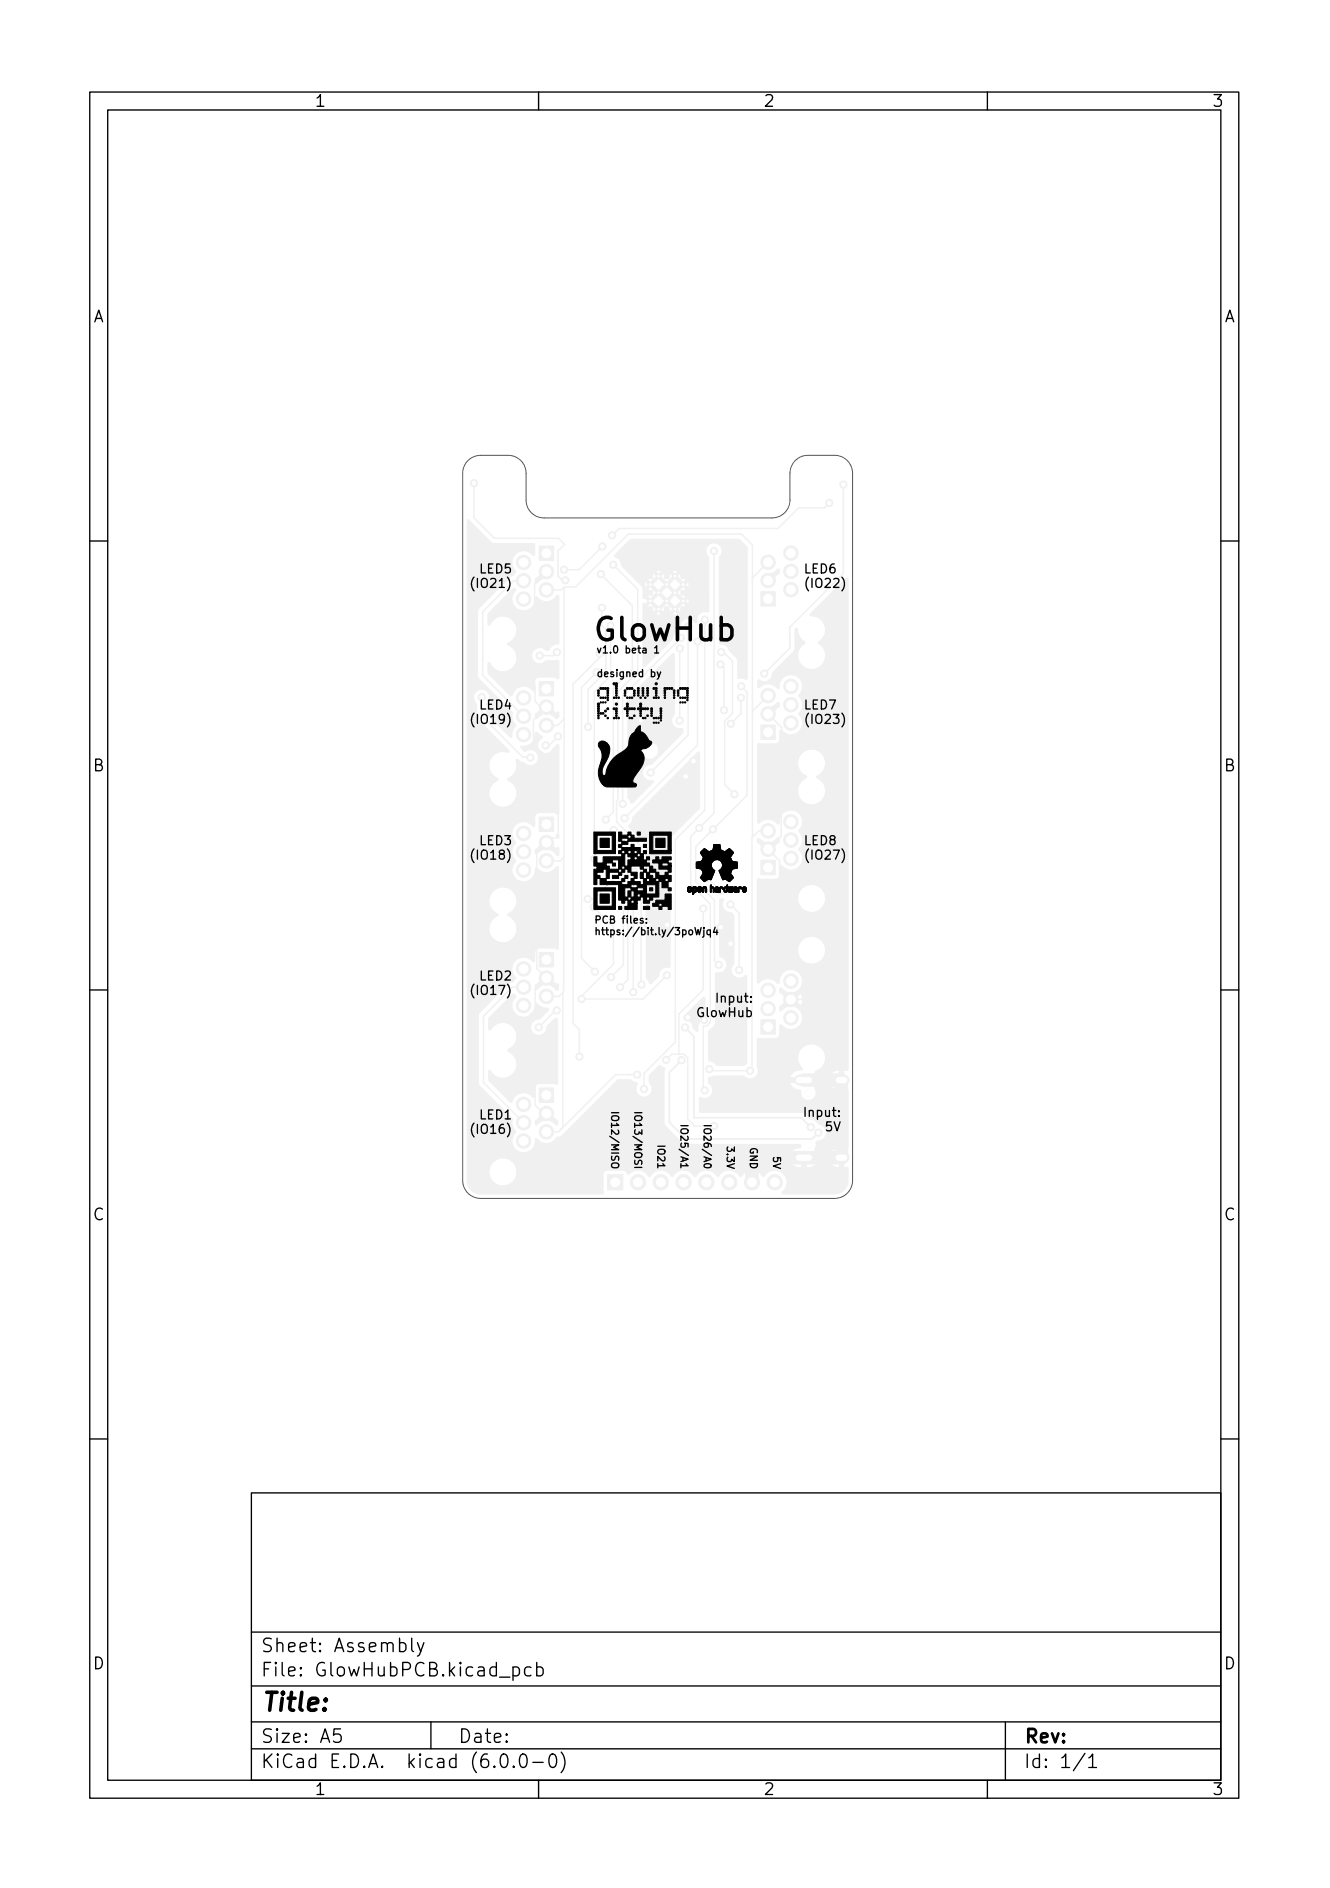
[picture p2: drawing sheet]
<svg xmlns="http://www.w3.org/2000/svg" width="148mm" height="210mm" viewBox="0 0 148 210" stroke-linecap="round" stroke-linejoin="round" font-family="sans-serif">
<defs><g id="words">
<text font-size="3.5" x="65.9" y="71.4">GlowHub</text>
<text font-size="2.8" x="29" y="190.6">Title:</text>
<g font-size="2.1">
<text x="29" y="184">Sheet: Assembly</text>
<text x="29" y="186.7">File: GlowHubPCB.kicad_pcb</text>
<text x="29" y="196.9">KiCad E.D.A. kicad (6.0.0-0)</text>
<text x="29" y="194.1">Size: A5</text>
<text x="51" y="194.1">Date:</text>
<text x="114" y="194.1">Rev:</text>
<text x="114" y="196.9">Id: 1/1</text>
</g>
<g font-size="1.8">
<text x="35" y="11.9">1</text>
<text x="85" y="11.9">2</text>
<text x="135" y="11.9">3</text>
<text x="10.3" y="35.9">A</text>
<text x="136.4" y="35.9">A</text>
<text x="10.3" y="85.9">B</text>
<text x="136.4" y="85.9">B</text>
<text x="10.3" y="135.9">C</text>
<text x="136.4" y="135.9">C</text>
<text x="10.3" y="185.9">D</text>
<text x="136.4" y="185.9">D</text>
<text x="35" y="199.9">1</text>
<text x="85" y="199.9">2</text>
<text x="135" y="199.9">3</text>
</g>
<g font-size="1.4">
<text x="53.2" y="65.5">(IO21)</text>
<text x="53.6" y="63.9">LED5</text>
<text x="89.5" y="63.9">LED6</text>
<text x="89.5" y="65.5">(IO22)</text>
<text x="53.2" y="80.6">(IO19)</text>
<text x="53.6" y="79">LED4</text>
<text x="89.5" y="79">LED7</text>
<text x="89.5" y="80.6">(IO23)</text>
<text x="53.2" y="95.7">(IO18)</text>
<text x="53.6" y="94.1">LED3</text>
<text x="89.5" y="94.1">LED8</text>
<text x="89.5" y="95.7">(IO27)</text>
<text x="53.2" y="110.8">(IO17)</text>
<text x="53.6" y="109.2">LED2</text>
<text x="77.9" y="113.3">GlowHub</text>
<text x="80.1" y="111.7">Input:</text>
<text x="53.6" y="124.7">LED1</text>
<text x="89.9" y="124.4">Input:</text>
<text x="92.1" y="126">5V</text>
<text x="53.2" y="126.3">(IO16)</text>
</g>
<g font-size="1.1">
<text x="66.4" y="72.8">v1.0 beta 1</text>
<text x="66.4" y="75.4">designed by</text>
<text x="66.1" y="102.8">PCB files:</text>
<text x="66.1" y="104.1">https://bit.ly/3poWjq4</text>
<text x="68.1" y="124.7" transform="rotate(90 68.1 124.7)">IO12/MISO</text>
<text x="70.7" y="124.7" transform="rotate(90 70.7 124.7)">IO13/MOSI</text>
<text x="73.2" y="127.9" transform="rotate(90 73.2 127.9)">IO21</text>
<text x="75.8" y="126.1" transform="rotate(90 75.8 126.1)">IO25/A1</text>
<text x="78.4" y="126.1" transform="rotate(90 78.4 126.1)">IO26/A0</text>
<text x="81" y="128" transform="rotate(90 81 128)">3.3V</text>
<text x="83.5" y="127.8" transform="rotate(90 83.5 127.8)">GND</text>
<text x="86.1" y="128.9" transform="rotate(90 86.1 128.9)">5V</text>
</g>
</g></defs>
<g fill="#f0f0f0" stroke="#f0f0f0" stroke-width=".11">
<path d="M67.7 130.8h1.7v1.7h-1.7z"/>
<path d="M60.1 121.2h1.6v1.6h-1.6z"/>
<path d="M84.8 113.6h1.6v1.6h-1.6z"/>
<path d="M84.8 80.7h1.6v1.6h-1.6z"/>
<path d="M60.1 75.9h1.6v1.6h-1.6z"/>
<path d="M60.1 106.1h1.6v1.6h-1.6z"/>
<path d="M84.8 65.9h1.6v1.6h-1.6z"/>
<path d="M60.1 91h1.6v1.6h-1.6z"/>
<path d="M60.1 60.8h1.6v1.6h-1.6z"/>
<path d="M84.8 95.8h1.6v1.6h-1.6z"/>
<path d="M52.1 57.9h.1l2.5 2.5 .2 .1h4.6l.1 .1v1.1l-.2 .2a1.32 1.32 0 0 0-1.9-.2 1.32 1.32 0 0 0 0 1.9l-.3 .5-.4 .2-3.4 3.4-.2 .4v7.3l.2 .2 3.7 3.7-.1 .7 .5 .8-.4 .6-.1 .7h-.2l-2.5-2.6-.1-1.1a.92 .92 0 0 0 .1-1.4 .92 .92 0 0 0-1.3 .1 .92 .92 0 0 0 .1 1.3v1.3l.1 .3 3.5 3.6a.14 .14 0 0 1 0 .2 .14 .14 0 0 1-.2 0l-.6-.1a1.57 1.57 0 0 0-1.4 1.4 1.57 1.57 0 0 0 1 1.6v.2a1.57 1.57 0 0 0-.7 2.4 1.57 1.57 0 0 0 2.5 0 1.57 1.57 0 0 0-.7-2.4v-.2a1.68 1.68 0 0 0 .9-2.1h.1l.4 .2 .4 .1a.92 .92 0 0 0 1.3 .1 .92 .92 0 0 0 .1-1.3 .92 .92 0 0 0-1.4 0l-.4-.4 .1-.2a1.39 1.39 0 0 0 1.6-1.5h.1l.6 .5a1.01 1.01 0 0 0-.3 1.4 .91 .91 0 0 0 1.5-.1l.5-.5 .1 .1 .1 7.6-.2 .1-.4-.2h-1.9l-.2 .4v1l-.1 .1a1.45 1.45 0 0 0-2-.2 1.41 1.41 0 0 0 0 2.1 1.41 1.41 0 0 0 0 2 1.33 1.33 0 0 0 .4 2.2 1.33 1.33 0 0 0 1.8-1.4l.1-.1a1.37 1.37 0 0 0 2.3-.1l.1 .1v6.9h-4.6v-.3a1.67 1.67 0 0 0-1-1.3v-.1a1.57 1.57 0 0 0 .6-2.4 1.57 1.57 0 0 0-2.5 0 1.57 1.57 0 0 0 .8 2.4v.2a1.56 1.56 0 0 0-.4 2.7 1.56 1.56 0 0 0 2.5-1.2h4.6v2.2h-.1l-.4-.1h-1.9l-.2 .4v1l-.1 .1a1.45 1.45 0 0 0-2-.2 1.41 1.41 0 0 0 0 2l-.3 .4-.5 .2-3.3 3.2-.1 .5v7.5l.1 .3 3.6 3.6a1.75 1.75 0 0 0 .5 1.5 1.33 1.33 0 0 0 .4 2.2 1.33 1.33 0 0 0 1.8-1.5h.1a1.34 1.34 0 0 0 2.2-.2h.4l.2-.1 6.2-6.2h1.5l.7 .4a.93 .93 0 0 0 .2 1.3 .93 .93 0 0 0 1.3-.2 .93 .93 0 0 0-.2-1.3l.1-.8 1.1-1 .4 .2a.14 .14 0 0 1 .2 .1 .14 .14 0 0 1 0 .1l-.1 .3v5.8l.1 .2 2 2h.3h12.7l.1 .2v.2a1.1 1.1 0 0 0-1.2 .9h3.1l-.3-.7 .1-.3v-.4a.54 .54 0 0 1 .5-.3 .94 .94 0 0 0 .7-1 .94 .94 0 0 0-.9-.8l-.4-.5-.6-.1-.6-.7h-.3h-11.3l-.1-.2v-1.4l.2-.1a.91 .91 0 0 0 1.2-.4 .91 .91 0 0 0-.4-1.2v-.6l.7-.2h3.2a.93 .93 0 0 0 1.1 .3 .93 .93 0 0 0 .6-1l-.1-.3v-3.1l.1-.1 .2 .1 1.9-.1 .3-.3v-1.1l.1-.1a1.31 1.31 0 0 0 2.2 0 1.31 1.31 0 0 0-.6-2l-.5-.4-1 .9-.2-.1v-.2a.19 .19 0 0 1 0-.2 .19 .19 0 0 1 .1-.1l.7-.7-.8-.8v-.4l.1-.1 1.1 .9 .5-.4a1.32 1.32 0 0 0 .7-1.6 1.32 1.32 0 0 0-1.5-.9 1.32 1.32 0 0 0-1 1.5h-.2a1.37 1.37 0 0 0-2.1 0l-.1-.1v-11.5h.1h.2h1.9l.3-.4v-1l.1-.1a1.47 1.47 0 0 0 1.8 .3 1.38 1.38 0 0 0 .2-2.2 1.42 1.42 0 0 0 0-2 1.33 1.33 0 0 0-.5-2.2 1.33 1.33 0 0 0-1.7 1.4l-.2 .1a1.36 1.36 0 0 0-2.1-.1l-.1-.1v-8.7l.1-.1h2.1l.3-.3v-1.1l.1-.1a1.47 1.47 0 0 0 1.8 .4 1.38 1.38 0 0 0 .2-2.2 1.42 1.42 0 0 0 0-2.1 1.33 1.33 0 0 0-.5-2.2 1.33 1.33 0 0 0-1.7 1.5h-.2a1.36 1.36 0 0 0-2.1-.1l-.1-.1v-.7l.1-.1h.1a.94 .94 0 0 0 1 .1 .94 .94 0 0 0 .5-.9l2.4-2.4 .1-.3v-2.1l.1-.1 .2 .1a1.72 1.72 0 0 0 .8 1.5l-.1 .1a1.56 1.56 0 0 0-.3 2.3 1.56 1.56 0 0 0 2.3 0 1.56 1.56 0 0 0-.4-2.4v-.1a1.58 1.58 0 0 0 .7-1.8 1.58 1.58 0 0 0-1.6-1.1v-.2l4-4h.2v23.7h-2.5l-.1-.6a2.39 2.39 0 0 0-.9-1v-.1a1.56 1.56 0 0 0 .9-1.8 1.56 1.56 0 0 0-1.6-1.2 1.55 1.55 0 0 0-1.4 1.5 1.61 1.61 0 0 0 1 1.6v.1a1.56 1.56 0 0 0-.4 2.7 1.56 1.56 0 0 0 2.5-1.2h2.5v12h-2.5v-.2a1.56 1.56 0 0 0-1.3-1.4h-.4a1.56 1.56 0 0 0-1.4 1.6 1.56 1.56 0 0 0 1.5 1.5 1.56 1.56 0 0 0 1.6-1.5h2.5v5.8h-2.5v-.2a1.56 1.56 0 0 0-2.4-1.1 1.56 1.56 0 0 0 .1 2.6 1.56 1.56 0 0 0 2.3-1.3h2.5v5.4h-5.1l-.2-.7-.7 .7 .7 .7 .2-.7h5.1v6.6h-2.5v-.2a1.56 1.56 0 0 0-2.3-1.3 1.56 1.56 0 0 0-.3 2.6v.2h-.4a1.06 1.06 0 0 0-1 .8h3.1l-.3-.5v-.2a1.62 1.62 0 0 0 1.2-1.4h2.5v1.2l-.1 .1h-.4v.8h-.5v-.8a1.07 1.07 0 0 0-1.1 .8h1.6v1.4h-.5v-.9h-5.5a1.16 1.16 0 0 0 1.2 .9 1.13 1.13 0 0 0 .4 1.1 .88 .88 0 0 0 1.1-.2 .88 .88 0 0 0 .1-1.1l.3-.6h1.3a1.1 1.1 0 0 0 1.1 .8h.8l.2 .1v6.2l-.1 .1h-.4v.9h-.5v-.9a1.07 1.07 0 0 0-1.1 .9h1.6v1.3h-.5v-.8h-3.7v.8h-.5v-.8h-1.3a1.09 1.09 0 0 0 1 .8h1.4l.5-.3 .2-.5h1.3a1.1 1.1 0 0 0 1.1 .8l1 .1v1.4a1.49 1.49 0 0 1-1.5 1.5h-5.8l-.1-.1v-.2a1.37 1.37 0 0 0 .1-2.1 1.37 1.37 0 0 0-2.1 .4l-.6-.5-.5-.2v1.5l-.4 .1-.1-.1v-1.5l-.5 .2-.4 .5h-.1a1.43 1.43 0 0 0-2.5 0h-.1a1.4 1.4 0 0 0-2.5 0h-.1a1.4 1.4 0 0 0-2.4 0h-.1a1.4 1.4 0 0 0-2.4 0h-.2a1.42 1.42 0 0 0-2.2-.2l-.3-.3-.3-.2h-1.8l-.4 .3h-9.6v-.2a1.55 1.55 0 0 0-2.4-1.1 1.55 1.55 0 0 0 .1 2.6 1.55 1.55 0 0 0 2.3-1.3h9.6v2l.1 .3-.2 .1h-13.6a1.5 1.5 0 0 1-1.5-1.6v-73.4z"/>
<path d="M59.7 124.7l1.2-1 1.2 1.1v.4l-.1 .1-1.1-.9-1.1 .9-.2-.2z"/>
<path d="M54.5 113.4l2.6-2.7a.24 .24 0 0 1 .3 .1 .24 .24 0 0 1-.1 .3 1.32 1.32 0 0 0 .7 2.2 1.32 1.32 0 0 0 1.7-1.5l.1-.1 .6 .5 .7 .1v.2l-1 1a.92 .92 0 0 0-1 .9 .92 .92 0 0 0 1 .9 .92 .92 0 0 0 .9-1l.8-.8h.3v7.1l-.1 .2-.3-.1h-1.9l-.2 .4v1l-.1 .1a1.45 1.45 0 0 0-2-.2l-.3 .3-.2 .4h-.1l-2.4-2.4-.1-1 .2-.1a1.57 1.57 0 0 0 2.6 .3 1.57 1.57 0 0 0-.6-2.5h-.1a1.75 1.75 0 0 0 1.1-1.7v-.1a1.56 1.56 0 0 0-1.3-1.3h-.4a1.87 1.87 0 0 0-1.3 .8l-.2-.1z"/>
<path d="M80.2 100.1a.2 .2 0 0 1 .3 0 .2 .2 0 0 1 0 .3 .95 .95 0 0 0 1 1.3l.3 .3v5.3a.92 .92 0 0 0-.2 1.3 .92 .92 0 0 0 1.4 .1l.1-.1 .1 .2v9.6l-.4 .3h-2.9l-.1-.1a1.24 1.24 0 0 0-.9-.5v-3.2l.7-.7 .1-.3v-5.5l.1-.1a.93 .93 0 0 0 1.2-.7 .93 .93 0 0 0-.8-1.1z"/>
<path d="M76.2 113.1l2.1-2 .2-.1v.1v2.5l-.1 .1a.58 .58 0 0 0-.6 .6v.4l-.1 .1h-.2l-.3-.4a.9 .9 0 0 0-.8-.9h-.2z"/>
<path d="M59.7 109.7l1.2-1.1 1 1h.2l.1 .1v.5l-.2 .1-1.1-1-1.1 .9a.26 .26 0 0 1-.2-.4z"/>
<path d="M77.7 83.8h.2v.1v6.1l-3.1 3.1-.1 .3v14.2l-.2 .1a.91 .91 0 0 0-1.1 .9l-.9 1-.1-.1-.4-.6v-14.8l-.2-.3-1.7-1.7-.1-.2 .4-.4 .1-.5z"/>
<path d="M59.7 94.6l1.2-1.1 1.1 1a.15 .15 0 0 1 .1-.1 .15 .15 0 0 1 .2 .1v.7a.16 .16 0 0 1-.2 .1 .16 .16 0 0 1-.2-.2l-1-.9-1.1 .9-.2-.1z"/>
<path d="M84.4 93.4h.2l.5 .4 .5 .4 1-.9 .2 .1v.3l-1.3 1.2-1.1-1.1v-.3z"/>
<path d="M62.1 92.9h.1l.1 .3a.17 .17 0 0 1-.3 0 .17 .17 0 0 1 .1-.3z"/>
<path d="M70 77.7l4.9-4.9h.1l.1 .1v6.6a.95 .95 0 0 0-.2 1.2 .95 .95 0 0 0 1.1 .4l.1 .1-.1 .5-2.1 2.1h-.5a.99 .99 0 0 0-.6-1.1l-.1 .1h-.4a.17 .17 0 0 1-.1 0 .17 .17 0 0 1-.1-.1 .97 .97 0 0 0-.5 1.4 .97 .97 0 0 0 1.5 .2l.3-.5h.5l-1.3 1.3a.94 .94 0 0 0-1 1 .94 .94 0 0 0 1.1 .8v.2l-2.2 2.3h-.2l-.4-.6z"/>
<path d="M59.7 79.5l1.2-1.1 1.1 1.1a.15 .15 0 0 1 .1-.2 .15 .15 0 0 1 .2 .1v.4l-.3 .2-.7-.5-.4-.4-1.1 .9-.2-.1z"/>
<path d="M85.3 79.4l.7-.7 .6-.5 .2 .1v.4l-1.1 1.1h-.2l-.2-.2z"/>
<path d="M54.4 68.3l2.8-2.8h.2l.1 .2a1.33 1.33 0 0 0 .4 2.3 1.33 1.33 0 0 0 1.8-1.5 1.47 1.47 0 0 0 1.8 .3l.5-.5a.14 .14 0 0 1 .2 0 .14 .14 0 0 1 .1 .1v5.2l-.2 .1a.97 .97 0 0 0-1 .7h-.2a.93 .93 0 0 0-1.4-.1 .93 .93 0 0 0 0 1.4 .93 .93 0 0 0 1.4-.1h1.3l.1 1.9a.19 .19 0 0 1-.2 .1 .19 .19 0 0 1-.2-.1h-2.1l-.2 .3v1l-.1 .2a1.45 1.45 0 0 0-2-.3l-.3 .4-.2 .4h-.1l-2.5-2.5v-1.1l.1-.1a1.9 1.9 0 0 0 1.3 1 1.57 1.57 0 0 0 1.7-1.2 1.57 1.57 0 0 0-.9-1.8l-.1-.1a1.72 1.72 0 0 0 1.1-1.7 1.55 1.55 0 0 0-1.4-1.4 1.55 1.55 0 0 0-1.6 1h-.2v-.1z"/>
<path d="M70.2 60.1h12.1l.9 .8v14.6v.2l-1-.2v-2l-.2-.3-.8-.8a.9 .9 0 0 0-.9-.7l-.2-.1v-9.5a.92 .92 0 0 0 .1-1.4 .92 .92 0 0 0-1.4 .1 .92 .92 0 0 0 .2 1.3v1.5h-3.5l-.2-.1-.4 .1h-1.2l-.4-.1-.3 .1 .4 .4 .3-.4h1.2l.3 .4 .3-.4h3.5v.9h-2.5l-.5-.1a.32 .32 0 0 1-.2-.4v-.2l-.4 .4h-.4l-.4-.4-.1 .6h-.3a.32 .32 0 0 1-.2-.4l-.1-.2-.3 .4h-.5l-.3-.4-.1 .6-.6 .1 .3 .4 .7-.7h.5l.7 .7 .7-.7h.4l.7 .7 .4-.4h2.5v.6h-2.2l-.1-.3-.4 .3h-.4l-.7-.7-.7 .7h-.4l-.7-.7-.7 .7h-.5l-.3-.3-.1 .1 .1 .5 .3-.3h.5l.7 .7 .7-.7h.4l.7 .7 .7-.7h.4l.4 .3 .1-.3h2.2v1.3h-2.5l-.6-.2a.29 .29 0 0 1 .1-.4l.5-.1-.4-.4-.7 .7h-.4l-.7-.7-.7 .7h-.5l-.7-.7-.3 .4 .6 .1v.4l-.6 .2 .3 .3 .7-.7h.5l.7 .7 .7-.7h.4l.7 .7 .4-.3h2.5v.5h-2.2l-.1-.3-.4 .3h-.4l-.7-.7-.7 .7h-.4l-.7-.7-.7 .7 .7 .7 .7-.7h.4l.7 .7 .7-.7h.4l.4 .4 .1-.4h2.2v.6h-2.5l-.4-.4-.7 .7h-.4l-.7-.7-.7 .7h-.5l-.7-.7-.3 .4 .6 .1 .1 .6 .3-.4h.5l.3 .4 .1-.6h.2h.3l.1 .6 .4-.4h.4l.4 .4v-.2a.31 .31 0 0 1 .2-.4l.5-.1h2.5v.6l-.1 .1h-.7l-.3 .2h-2.4l-.3-.3-.3 .3h-1.2l-.3-.3-.4 .3 .3 .1 .4-.1h1.2l.2 .1 .4-.1h2.4l-.3 .4v.4a.15 .15 0 0 1-.1 .1 .15 .15 0 0 1-.2-.1 .9 .9 0 0 0-1.1-.2 .9 .9 0 0 0-.4 1l-.1 .2a1.01 1.01 0 0 0-.8 1l-3.1 3h-.2v-6.9l.1-.1 .2 .1 .3-.4-.3-.3a.14 .14 0 0 1-.2 .1 .14 .14 0 0 1-.1-.1v-1v-.3l-2.4-2.3a.97 .97 0 0 0-.7-1v-.2z"/>
<path d="M85.3 64.6l.7-.8 .6-.4h.2v.5l-1.1 1-.2 .1-.2-.3z"/>
<path d="M59.7 64.4l1.1-1 .4 .2-.1 .1-.7 .8-.6 .4-.2-.1z"/>
<circle cx="71.1" cy="131.7" r=".85"/>
<circle cx="73.6" cy="131.7" r=".85"/>
<circle cx="76.2" cy="131.7" r=".85"/>
<circle cx="78.7" cy="131.7" r=".85"/>
<circle cx="81.2" cy="131.7" r=".85"/>
<circle cx="83.8" cy="131.7" r=".85"/>
<circle cx="86.3" cy="131.7" r=".85"/>
<circle cx="58.3" cy="123" r=".8"/>
<circle cx="60.9" cy="124" r=".8"/>
<circle cx="58.3" cy="125" r=".8"/>
<circle cx="60.9" cy="126" r=".8"/>
<circle cx="58.3" cy="127.1" r=".8"/>
<circle cx="88.1" cy="113.3" r=".8"/>
<circle cx="85.6" cy="112.3" r=".8"/>
<circle cx="88.1" cy="111.3" r=".8"/>
<circle cx="85.6" cy="110.3" r=".8"/>
<circle cx="88.1" cy="109.3" r=".8"/>
<circle cx="90.1" cy="121.7" r=".35"/>
<circle cx="90.1" cy="127.5" r=".35"/>
<circle cx="88.1" cy="80.5" r=".8"/>
<circle cx="85.6" cy="79.5" r=".8"/>
<circle cx="88.1" cy="78.5" r=".8"/>
<circle cx="85.6" cy="77.5" r=".8"/>
<circle cx="88.1" cy="76.4" r=".8"/>
<circle cx="58.3" cy="77.7" r=".8"/>
<circle cx="60.9" cy="78.7" r=".8"/>
<circle cx="58.3" cy="79.8" r=".8"/>
<circle cx="60.9" cy="80.8" r=".8"/>
<circle cx="58.3" cy="81.8" r=".8"/>
<circle cx="58.3" cy="107.9" r=".8"/>
<circle cx="60.9" cy="108.9" r=".8"/>
<circle cx="58.3" cy="109.9" r=".8"/>
<circle cx="60.9" cy="111" r=".8"/>
<circle cx="58.3" cy="112" r=".8"/>
<circle cx="88.1" cy="65.7" r=".8"/>
<circle cx="85.6" cy="64.7" r=".8"/>
<circle cx="88.1" cy="63.6" r=".8"/>
<circle cx="85.6" cy="62.6" r=".8"/>
<circle cx="88.1" cy="61.6" r=".8"/>
<circle cx="58.3" cy="92.8" r=".8"/>
<circle cx="60.9" cy="93.8" r=".8"/>
<circle cx="58.3" cy="94.9" r=".8"/>
<circle cx="60.9" cy="95.9" r=".8"/>
<circle cx="58.3" cy="96.9" r=".8"/>
<circle cx="58.3" cy="66.7" r=".8"/>
<circle cx="60.9" cy="65.7" r=".8"/>
<circle cx="58.3" cy="64.7" r=".8"/>
<circle cx="60.9" cy="63.7" r=".8"/>
<circle cx="58.3" cy="62.6" r=".8"/>
<circle cx="72.4" cy="66.9" r=".15"/>
<circle cx="74.3" cy="66.9" r=".15"/>
<circle cx="76.1" cy="66.9" r=".15"/>
<circle cx="73.4" cy="66" r=".15"/>
<circle cx="75.2" cy="66" r=".15"/>
<circle cx="72.4" cy="65.1" r=".15"/>
<circle cx="74.3" cy="65.1" r=".15"/>
<circle cx="76.1" cy="65.1" r=".15"/>
<circle cx="73.4" cy="64.2" r=".15"/>
<circle cx="75.2" cy="64.2" r=".15"/>
<circle cx="88.1" cy="95.6" r=".8"/>
<circle cx="85.6" cy="94.6" r=".8"/>
<circle cx="88.1" cy="93.6" r=".8"/>
<circle cx="85.6" cy="92.5" r=".8"/>
<circle cx="88.1" cy="91.5" r=".8"/>
<circle cx="63" cy="64.6" r=".4"/>
<circle cx="52.8" cy="53.8" r=".4"/>
<circle cx="68.2" cy="59.6" r=".4"/>
<circle cx="92.4" cy="56" r=".4"/>
<circle cx="75.7" cy="80.2" r=".4"/>
<circle cx="80.4" cy="72.6" r=".4"/>
<circle cx="81.8" cy="88.5" r=".4"/>
<circle cx="67.1" cy="67.7" r=".4"/>
<circle cx="65.5" cy="81" r=".4"/>
<circle cx="66.2" cy="95.6" r=".4"/>
<circle cx="66.3" cy="108.2" r=".4"/>
<circle cx="82.6" cy="76.4" r=".4"/>
<circle cx="65.5" cy="100.1" r=".4"/>
<circle cx="68.7" cy="98.1" r=".4"/>
<circle cx="78.7" cy="97.8" r=".4"/>
<circle cx="80.3" cy="99.2" r=".4"/>
<circle cx="76.4" cy="86.5" r=".4"/>
<circle cx="77.3" cy="84.8" r=".4"/>
<circle cx="73.6" cy="79.4" r=".4"/>
<circle cx="71.4" cy="80.2" r=".4"/>
<circle cx="79.4" cy="92.4" r=".4"/>
<circle cx="80.1" cy="107.4" r=".4"/>
<circle cx="81.4" cy="105.1" r=".4"/>
<circle cx="80.3" cy="103.3" r=".4"/>
<circle cx="78.3" cy="101.2" r=".4"/>
<circle cx="74.3" cy="103" r=".4"/>
<circle cx="72.2" cy="103" r=".4"/>
<circle cx="70.6" cy="110.5" r=".4"/>
<circle cx="70.6" cy="97.1" r=".4"/>
<circle cx="94" cy="54" r=".4"/>
<circle cx="82.5" cy="77.7" r=".4"/>
<circle cx="85.1" cy="75" r=".4"/>
<circle cx="81.4" cy="80.6" r=".4"/>
<circle cx="66.1" cy="101" r=".4"/>
<circle cx="62.2" cy="82" r=".4"/>
<circle cx="60.8" cy="83" r=".4"/>
<circle cx="59.1" cy="84.4" r=".4"/>
<circle cx="53.7" cy="77.7" r=".4"/>
<circle cx="81.4" cy="100.7" r=".4"/>
<circle cx="82.3" cy="108" r=".4"/>
<circle cx="62" cy="72.6" r=".4"/>
<circle cx="60.1" cy="73" r=".4"/>
<circle cx="62" cy="112.5" r=".4"/>
<circle cx="60" cy="114.4" r=".4"/>
<circle cx="67.1" cy="60.9" r=".4"/>
<circle cx="62.8" cy="63.4" r=".4"/>
<circle cx="64.5" cy="117.7" r=".4"/>
<circle cx="66.8" cy="72.8" r=".4"/>
<circle cx="69.4" cy="89.5" r=".4"/>
<circle cx="68.4" cy="92.4" r=".4"/>
<circle cx="68.1" cy="108.8" r=".4"/>
<circle cx="72.5" cy="86" r=".4"/>
<circle cx="80.3" cy="74" r=".4"/>
<circle cx="80.7" cy="79.1" r=".4"/>
<circle cx="69.6" cy="91.1" r=".4"/>
<circle cx="69.2" cy="93.6" r=".4"/>
<circle cx="69.1" cy="110" r=".4"/>
<circle cx="71.5" cy="109.7" r=".4"/>
<circle cx="68.3" cy="62.9" r=".4"/>
<circle cx="66.9" cy="63.9" r=".4"/>
<circle cx="67.5" cy="91.3" r=".4"/>
<circle cx="78.4" cy="113.6" r=".4"/>
<circle cx="76.6" cy="113.3" r=".4"/>
<circle cx="64.8" cy="111.3" r=".4"/>
<circle cx="74.3" cy="108.6" r=".4"/>
<circle cx="71.7" cy="121.3" r=".4"/>
<circle cx="79" cy="119.1" r=".4"/>
<circle cx="71" cy="119.7" r=".4"/>
<circle cx="83.6" cy="119.2" r=".4"/>
<circle cx="79.6" cy="125.4" r=".4"/>
<circle cx="74.2" cy="118" r=".4"/>
<circle cx="75.9" cy="118.1" r=".4"/>
<circle cx="91.2" cy="126.1" r=".4"/>
<circle cx="90.3" cy="125.5" r=".4"/>
<circle cx="76.3" cy="114.4" r=".4"/>
<circle cx="79.5" cy="61.4" r=".4"/>
<circle cx="77.9" cy="92.2" r=".4"/>
<circle cx="78.5" cy="121.4" r=".4"/>
</g>
<path d="M89.1 120.3h1M89.1 128.9h1M93.4 120.3h.6M93.4 128.9h.6" fill="none" stroke="#f0f0f0" stroke-width="1.2"/>
<g fill="none" stroke="#f0f0f0" stroke-width=".16">
<path d="M52.8 53.8v3.9l2.3 2.3h7.1l.7 .6-.7 .8v2.8l.3 .3h.4l.1 .1M92.4 56l-.6 .6h-2.8l-2.3 2.3h-17.7l-.8 .7M94 54v9.9l-6 5.9v2.4l-2.9 2.8M53.7 77.7v2l4.5 4.6 .9 .1M58.3 64.7h-1.1l-3.4 3.4v7.1l4.5 4.6M60.9 63.7l-1.3 1.3v6.1l-.6 .5v4.2l.6 .6v1.7l.7 .6h.6l-1.5 1.5v2.7l1.3 1.3v.9l1.5 1.5v6.7h-.8l-1.6 1.6v12.9l1.1 1.1-1.3 1.3v2.2l-.6 .6v4.8l.6 .6v4.7l1 .9h.3M62 72.6l-.3 .4h-1.6M62.8 65.4h1.3l5.9-5.9h12.6l1.2 1.2v32.5M62.8 65.4v30l-.4 .5h-1.5M62.8 65.4l-.3 .3h-1.6M66.5 74.9l-1.7 1.7v30.1l1.5 1.5M66.8 72.8v.4l-3 3v37.8l.7 .7v3"/>
<path d="M66.9 63.9l3.5 3.5v7.1l-2.1 2.2v13.7l-.8 .9M67.1 60.9l-2.6 2.5h-1.7M67.5 70.1v4.7l-2 2v4.2M68 69.7v5.6l-1.8 1.8v18.5M68.3 62.9l2.7 2.7v9.2l-2.2 2.2v12.1l-.1 .2v2.2l2.7 2.7 .1 15.5M73.6 79.4h-1.4l-.8 .8M75.7 72.2v8M75.9 71l-6.5 6.5v12M76.7 69.8v12.1l-4.2 4.1M77.7 71.4v11.6l-8.1 8.1M78.5 69v21.2l-3.3 3.3v22.5l-3.5 3.5v1.8M79.5 61.4v29.2l-2.6 2.6v5.3l2.2 2.2v13.2l-.4 .4h-.4v7l.2 .1"/>
<path d="M80.3 74l.4 .4v4.7M80.6 72.6l1 1v5.8l-.9 .9v7.1l1.1 1.1M82.5 77.7v1.8l-1.1 1.1M82.6 76.4l.6 .7v11.5l-5.7 5.7v3.9l2.1 2.1v6.7l.5 .4M85.6 79.5l1.5 1.5-.1 12.1-1.4 1.5 1.2 1.2v9.6l3.1 3.1v2.1l-.7 .7h-1.1M85.6 62.6l-1.8 1.8M85.6 77.5l-1.8 1.7M60.9 80.8h1.2M62.1 80.8h.1M62.2 82l-1 1h-.4M62.8 95.5l-.1 15M62.8 80l-.7 .8"/>
<path d="M68.4 92.4v1.4l1.1 1.1v12.5l-1.4 1.4M68.7 98.1h-.5l-2.1 2h-.6M69.2 93.6l.7 .8v14.7l-.8 .9M70.6 97.1v.1v13.3M77.3 84.8l-.9 .8v.9M78.7 97.8h.2l1.4 1.4M85.6 92.5h-1.1l-.7 .8v25.7l-.2 .2h-4.4l-.2-.1M58.3 109.9h-1.2l-3.2 3.3v7.3l4.4 4.5M62 112.5h-.1l-1.9 1.9M62.7 110.5v15.1M62.7 110.5l-.4 .5h-1.4M66.1 101l2.2 2.2v4.2l-3.5 3.5v.4h6.9l2.6-2.7"/>
<path d="M71 119.7h-2.4l-6.4 6.3h-1.3M74.2 118l.6-.6h1.4l.4 .4v6.8l.8 .8h2.2M75.6 117.4h.1M76.6 113.3h1.6M78.3 101.2v9l-2.7 2.7v4.5M81.4 100.7l.9 1v6.3"/>
</g>
<path d="M72.2 103h2.1M80.3 103.3l1.1 1.1v.7" fill="none" stroke="#f0f0f0" stroke-width=".4"/>
<path d="M75.9 118.1l-1.3 1.3v5.6l1.8 1.8h14.1l.7-.7M76.3 114.4l1 1v9.1h12l1 1" fill="none" stroke="#f0f0f0" stroke-width=".2"/>
<path d="M89.6 120.3h4.1v8.6h-8.4l-.1-.1-1.4 1.4v1.5" fill="none" stroke="#f0f0f0" stroke-width="1.5"/>
<g fill="#fff" stroke="#fff" stroke-width=".11">
<circle cx="63" cy="64.6" r=".2"/>
<circle cx="52.8" cy="53.8" r=".2"/>
<circle cx="68.2" cy="59.6" r=".2"/>
<circle cx="92.4" cy="56" r=".2"/>
<circle cx="75.7" cy="80.2" r=".2"/>
<circle cx="80.4" cy="72.6" r=".2"/>
<circle cx="81.8" cy="88.5" r=".2"/>
<circle cx="67.1" cy="67.7" r=".2"/>
<circle cx="65.5" cy="81" r=".2"/>
<circle cx="66.2" cy="95.6" r=".2"/>
<circle cx="66.3" cy="108.2" r=".2"/>
<circle cx="82.6" cy="76.4" r=".2"/>
<circle cx="65.5" cy="100.1" r=".2"/>
<circle cx="68.7" cy="98.1" r=".2"/>
<circle cx="78.7" cy="97.8" r=".2"/>
<circle cx="80.3" cy="99.2" r=".2"/>
<circle cx="76.4" cy="86.5" r=".2"/>
<circle cx="77.3" cy="84.8" r=".2"/>
<circle cx="73.6" cy="79.4" r=".2"/>
<circle cx="71.4" cy="80.2" r=".2"/>
<circle cx="79.4" cy="92.4" r=".2"/>
<circle cx="80.1" cy="107.4" r=".2"/>
<circle cx="81.4" cy="105.1" r=".2"/>
<circle cx="80.3" cy="103.3" r=".2"/>
<circle cx="78.3" cy="101.2" r=".2"/>
<circle cx="74.3" cy="103" r=".2"/>
<circle cx="72.2" cy="103" r=".2"/>
<circle cx="70.6" cy="110.5" r=".2"/>
<circle cx="70.6" cy="97.1" r=".2"/>
<circle cx="94" cy="54" r=".2"/>
<circle cx="82.5" cy="77.7" r=".2"/>
<circle cx="85.1" cy="75" r=".2"/>
<circle cx="81.4" cy="80.6" r=".2"/>
<circle cx="66.1" cy="101" r=".2"/>
<circle cx="62.2" cy="82" r=".2"/>
<circle cx="60.8" cy="83" r=".2"/>
<circle cx="59.1" cy="84.4" r=".2"/>
<circle cx="53.7" cy="77.7" r=".2"/>
<circle cx="81.4" cy="100.7" r=".2"/>
<circle cx="82.3" cy="108" r=".2"/>
<circle cx="62" cy="72.6" r=".2"/>
<circle cx="60.1" cy="73" r=".2"/>
<circle cx="62" cy="112.5" r=".2"/>
<circle cx="60" cy="114.4" r=".2"/>
<circle cx="67.1" cy="60.9" r=".2"/>
<circle cx="62.8" cy="63.4" r=".2"/>
<circle cx="64.5" cy="117.7" r=".2"/>
<circle cx="69.4" cy="89.5" r=".2"/>
<circle cx="68.4" cy="92.4" r=".2"/>
<circle cx="68.1" cy="108.8" r=".2"/>
<circle cx="72.5" cy="86" r=".2"/>
<circle cx="80.3" cy="74" r=".2"/>
<circle cx="80.7" cy="79.1" r=".2"/>
<circle cx="69.6" cy="91.1" r=".2"/>
<circle cx="69.2" cy="93.6" r=".2"/>
<circle cx="69.1" cy="110" r=".2"/>
<circle cx="71.5" cy="109.7" r=".2"/>
<circle cx="68.3" cy="62.9" r=".2"/>
<circle cx="66.9" cy="63.9" r=".2"/>
<circle cx="67.5" cy="91.3" r=".2"/>
<circle cx="78.4" cy="113.6" r=".2"/>
<circle cx="76.6" cy="113.3" r=".2"/>
<circle cx="64.8" cy="111.3" r=".2"/>
<circle cx="74.3" cy="108.6" r=".2"/>
<circle cx="71.7" cy="121.3" r=".2"/>
<circle cx="79" cy="119.1" r=".2"/>
<circle cx="71" cy="119.7" r=".2"/>
<circle cx="83.6" cy="119.2" r=".2"/>
<circle cx="79.6" cy="125.4" r=".2"/>
<circle cx="74.2" cy="118" r=".2"/>
<circle cx="75.9" cy="118.1" r=".2"/>
<circle cx="91.2" cy="126.1" r=".2"/>
<circle cx="90.3" cy="125.5" r=".2"/>
<circle cx="76.3" cy="114.4" r=".2"/>
<circle cx="79.5" cy="61.4" r=".2"/>
<circle cx="77.9" cy="92.2" r=".2"/>
<circle cx="78.5" cy="121.4" r=".2"/>
<circle cx="68.5" cy="131.7" r=".5"/>
<circle cx="71.1" cy="131.7" r=".5"/>
<circle cx="73.6" cy="131.7" r=".5"/>
<circle cx="76.2" cy="131.7" r=".5"/>
<circle cx="78.7" cy="131.7" r=".5"/>
<circle cx="81.2" cy="131.7" r=".5"/>
<circle cx="83.8" cy="131.7" r=".5"/>
<circle cx="86.3" cy="131.7" r=".5"/>
<circle cx="56" cy="130.5" r="1.05"/>
<circle cx="56" cy="118.5" r="1.05"/>
<circle cx="60.9" cy="122" r=".5"/>
<circle cx="58.3" cy="123" r=".5"/>
<circle cx="60.9" cy="124" r=".5"/>
<circle cx="58.3" cy="125" r=".5"/>
<circle cx="60.9" cy="126" r=".5"/>
<circle cx="58.3" cy="127.1" r=".5"/>
<circle cx="90.4" cy="105.8" r="1.05"/>
<circle cx="90.4" cy="117.8" r="1.05"/>
<circle cx="85.6" cy="114.4" r=".5"/>
<circle cx="88.1" cy="113.3" r=".5"/>
<circle cx="85.6" cy="112.3" r=".5"/>
<circle cx="88.1" cy="111.3" r=".5"/>
<circle cx="85.6" cy="110.3" r=".5"/>
<circle cx="88.1" cy="109.3" r=".5"/>
<circle cx="72.4" cy="83.6" r=".25"/>
<circle cx="90.1" cy="121.7" r=".35"/>
<circle cx="90.1" cy="127.5" r=".35"/>
<circle cx="90.4" cy="73" r="1.05"/>
<circle cx="90.4" cy="85" r="1.05"/>
<circle cx="85.6" cy="81.5" r=".5"/>
<circle cx="88.1" cy="80.5" r=".5"/>
<circle cx="85.6" cy="79.5" r=".5"/>
<circle cx="88.1" cy="78.5" r=".5"/>
<circle cx="85.6" cy="77.5" r=".5"/>
<circle cx="88.1" cy="76.4" r=".5"/>
<circle cx="56" cy="85.2" r="1.05"/>
<circle cx="56" cy="73.3" r="1.05"/>
<circle cx="60.9" cy="76.7" r=".5"/>
<circle cx="58.3" cy="77.7" r=".5"/>
<circle cx="60.9" cy="78.7" r=".5"/>
<circle cx="58.3" cy="79.8" r=".5"/>
<circle cx="60.9" cy="80.8" r=".5"/>
<circle cx="58.3" cy="81.8" r=".5"/>
<circle cx="56" cy="115.4" r="1.05"/>
<circle cx="56" cy="103.4" r="1.05"/>
<circle cx="60.9" cy="106.9" r=".5"/>
<circle cx="58.3" cy="107.9" r=".5"/>
<circle cx="60.9" cy="108.9" r=".5"/>
<circle cx="58.3" cy="109.9" r=".5"/>
<circle cx="60.9" cy="111" r=".5"/>
<circle cx="58.3" cy="112" r=".5"/>
<circle cx="90.4" cy="58.1" r="1.05"/>
<circle cx="90.4" cy="70.1" r="1.05"/>
<circle cx="85.6" cy="66.7" r=".5"/>
<circle cx="88.1" cy="65.7" r=".5"/>
<circle cx="85.6" cy="64.7" r=".5"/>
<circle cx="88.1" cy="63.6" r=".5"/>
<circle cx="85.6" cy="62.6" r=".5"/>
<circle cx="88.1" cy="61.6" r=".5"/>
<circle cx="56" cy="100.3" r="1.05"/>
<circle cx="56" cy="88.3" r="1.05"/>
<circle cx="60.9" cy="91.8" r=".5"/>
<circle cx="58.3" cy="92.8" r=".5"/>
<circle cx="60.9" cy="93.8" r=".5"/>
<circle cx="58.3" cy="94.9" r=".5"/>
<circle cx="60.9" cy="95.9" r=".5"/>
<circle cx="58.3" cy="96.9" r=".5"/>
<circle cx="58.3" cy="66.7" r=".5"/>
<circle cx="60.9" cy="65.7" r=".5"/>
<circle cx="58.3" cy="64.7" r=".5"/>
<circle cx="60.9" cy="63.7" r=".5"/>
<circle cx="58.3" cy="62.6" r=".5"/>
<circle cx="60.9" cy="61.6" r=".5"/>
<circle cx="56" cy="58.2" r="1.05"/>
<circle cx="56" cy="70.2" r="1.05"/>
<circle cx="72.4" cy="66.9" r=".1"/>
<circle cx="74.3" cy="66.9" r=".1"/>
<circle cx="76.1" cy="66.9" r=".1"/>
<circle cx="73.4" cy="66" r=".1"/>
<circle cx="75.2" cy="66" r=".1"/>
<circle cx="72.4" cy="65.1" r=".1"/>
<circle cx="74.3" cy="65.1" r=".1"/>
<circle cx="76.1" cy="65.1" r=".1"/>
<circle cx="73.4" cy="64.2" r=".1"/>
<circle cx="75.2" cy="64.2" r=".1"/>
<circle cx="90.4" cy="88.1" r="1.05"/>
<circle cx="90.4" cy="100.1" r="1.05"/>
<circle cx="85.6" cy="96.6" r=".5"/>
<circle cx="88.1" cy="95.6" r=".5"/>
<circle cx="85.6" cy="94.6" r=".5"/>
<circle cx="88.1" cy="93.6" r=".5"/>
<circle cx="85.6" cy="92.5" r=".5"/>
<circle cx="88.1" cy="91.5" r=".5"/>
</g>
<path d="M89 120.3h1.1M89 128.9h1.1M93.4 120.3h.6M93.4 128.9h.6" fill="none" stroke="#fff" stroke-width=".7"/>
<g fill="none" stroke="#000" stroke-width=".15">
<path d="M10 10.2h128v190.1h-128zM12 12.2h124v186.1h-124zM60 10.2v2M110 10.2v2M10 60.2h2M52.8 79.4a1.15 1.15 0 0 0 0 1.5M52.8 64.3a1.15 1.15 0 0 0 0 1.5M72.9 72.1l.3-.2v.8M72.9 72.7h.5M73.2 74.8l.2 .6M73.6 74.8l-.3 .7-.1 .1M93.8 64.3a1.15 1.15 0 0 1 0 1.5"/>
<path d="M93.8 79.4a1.15 1.15 0 0 1 0 1.5M136 60.2h2M52.8 94.5a1.15 1.15 0 0 0 0 1.6M93.8 94.5a1.15 1.15 0 0 1 0 1.6M10 110.2h2M52.8 109.6a1.15 1.15 0 0 0 0 1.5M72 102.7v.1M72 102.3v.1M77.4 103.3l.2 .8 .2-.6 .1 .6 .2-.8M78.4 103.6v.6l-.1 .2M78.4 103.3v.1M79.1 103.6h-.2l-.1 .1v.4h.3"/>
<path d="M79.1 103.6v.8M79.7 103.3l-.2 .5h.5M79.9 103.6v.5M136 110.2h2M52.8 125.1a1.15 1.15 0 0 0 0 1.5M68.1 123.9h.8M68.2 124.4a.51 .51 0 0 1 .7 0 .27 .27 0 0 1-.2 .4h-.3a.27 .27 0 0 1-.2-.1 .27 .27 0 0 1 0-.3zM70.7 123.9h.8M70.7 124.4a.51 .51 0 0 1 .8 0 .27 .27 0 0 1-.3 .4h-.2a.27 .27 0 0 1-.3-.1 .27 .27 0 0 1 0-.3zM75.9 125.4h.8M76 125.7a.54 .54 0 0 1 .7 .2 .27 .27 0 0 1-.3 .3h-.3a.27 .27 0 0 1-.2-.2 .27 .27 0 0 1 .1-.3zM78.4 125.4h.8"/>
<path d="M78.5 125.8a.51 .51 0 0 1 .7 .1 .27 .27 0 0 1-.2 .3h-.3a.27 .27 0 0 1-.2-.1 .27 .27 0 0 1 0-.3zM10 160.2h2M28 166.3h108v32h-108zM136 160.2h2M28 194.8h108M28 191.8h108M28 187.8h108M28 181.8h108M37.9 192.5h-.7v.7l.2-.1 .5 .1 .1 .2-.1 .5-.2 .1h-.3l-.2-.1M45.9 182.4v1.3l.2 .2M46.5 182.9l.4 1M47.2 182.9l-.5 1.4-.2 .1"/>
<path d="M48 191.8v3M55.9 195.4a.36 .36 0 0 1 .6 .2 .88 .88 0 0 1-.3 1.2 .38 .38 0 0 1-.4-.3 1.17 1.17 0 0 1 .1-1.1zM57.2 185.7l.4-.1 .3 .3v.4l-.2 .3h-.1h-.4M57.2 185.6v1.5M57.2 196.7l.1 .1h-.1v-.1v.1M58 195.5a.36 .36 0 0 1 .4-.2 .36 .36 0 0 1 .3 .3 .88 .88 0 0 1-.3 1.2 .38 .38 0 0 1-.5-.3 1.28 1.28 0 0 1 .1-1zM59.2 185.7l-.5-.1-.3 .3v.4l.2 .3h.1h.5M59.4 196.3h1.1M59.8 185.7l.4-.1 .3 .3v.4l-.1 .3h-.2h-.4M59.8 185.1v1.5M60 198.3v2M61.4 195.4a.36 .36 0 0 1 .5 .2 .88 .88 0 0 1-.2 1.2 .38 .38 0 0 1-.5-.3 1.17 1.17 0 0 1 .2-1.1z"/>
<path d="M62.5 195.1a1.72 1.72 0 0 1 0 2.3M110 198.3v2M112 191.8v6.5M120.9 195.3l-1.3 1.9M121.3 195.8l.4-.5v1.5M121.3 196.8h.9"/>
</g>
<g fill="none" stroke="#000" stroke-width=".11">
<path d="M76.6 99.1v.2a.24 .24 0 0 0 .4 0M76.6 99v.1M76.6 99h.1M76.6 98.9v.1M76.6 98.8a.28 .28 0 0 1 .4 0 .28 .28 0 0 1 0 .4v.1M76.6 98.8v.1M76.7 99l.1 .2M76.8 99.2h.1M76.8 98.9h.1M76.8 98.9l-.1 .1M76.8 98.9l.1 .2M76.9 99.1v.1h-.1"/>
<path d="M76.9 99.1h.1M77 99.3h.1M77.2 99h.1M77.2 99v.6M77.2 98.8v.2M77.2 98.8h.1M77.2 99.6h.1M77.3 99.6h-.1M77.3 99.5v.1M77.3 99.5h.1M77.3 99v.2M77.3 99.2h.1"/>
<path d="M77.4 98.9h.1M77.4 98.9l-.1 .1M77.4 98.9l.1 .2M77.4 99.2h.1M77.5 99.2h-.1M77.5 99.2h.1M77.5 99.1v.1M77.5 99.1h.1M77.5 99.3l-.2 .1v.1M77.5 99.3h.1M77.6 98.8l-.2-.1-.2 .1M77.6 98.8h.1"/>
<path d="M77.6 96.1v.6l.5 .1M77.6 96v.1M77.6 98.8v.3l-.1 .2M77.6 96h.1M77.7 99h.1M77.8 99.3h.1M77.8 99.2h.1M77.8 99h.1M77.9 99h.1M78 99h-.1M78 99h.1M78 99.1l-.2 .1"/>
<path d="M78 99.1a.2 .2 0 0 0 .1-.3 .2 .2 0 0 0-.3 0 .43 .43 0 0 0 0 .5M78 99.1h.1M78 98.9h.1M78 98.9h-.1l-.1 .1M78 98.9v.1M78 94.9l.4 .6M78 94.9h.1M78.1 96.8h.1M78.2 99.1l-.2 .1h-.1M78.2 99.1h.1M78.2 99.1v.1a.23 .23 0 0 1-.4 .1M78.2 96.8v.1"/>
<path d="M78.2 95.9l-.6 .1M78.2 95.9h.1M78.2 96.9h.1M78.2 96.9l.1 .3-.3 .5 .3 .3a.24 .24 0 0 0 .2 .2 .24 .24 0 0 0 .2-.2l.3-.1M78.2 94.7l-.2 .2M78.3 94.7h-.1M78.3 94.7v-.1a.23 .23 0 0 1 .3-.1 .23 .23 0 0 1 .2 .2l.2 .2 .3-.2M78.3 98.9v.5l.1-.1v-.4M78.3 98.8a.25 .25 0 0 1 .3 0 .25 .25 0 0 1 .1 .3v.2l-.1 .1v-.5M78.3 98.8v.1M78.4 95.5h.1M78.4 95.5l-.2 .4"/>
<path d="M78.4 98.9h.1M78.6 98.9h.1M78.6 98.9h-.2M79 97.9h.1M79.1 97.9h.1M79.1 97.9l.1 .1M79.1 99.4h.1M79.2 97.9v.1M79.3 98.8l-.1-.3-.1 .1v.8M79.3 98.8h.1M79.3 98.9l-.1 .4-.1 .1M79.3 98.8a.25 .25 0 0 1 .3 .3v.2l-.1 .1"/>
<path d="M79.3 98.9h.1M79.3 94.7h.1M79.4 94.7h-.1M79.4 94.7h.1M79.4 98.9h.1M79.4 98.9l.1 .5M79.5 99.4h.1M79.5 94.4l-.1 .3M79.5 94.4h.1M79.5 94.1v.3M79.5 94.1h.1M79.6 94.1h.6"/>
<path d="M79.6 94.1h-.1M79.6 97a.65 .65 0 0 1-.2-1.1 .65 .65 0 0 1 1 .1 .65 .65 0 0 1-.3 1l.4 1M79.6 97h.1M79.6 97l-.4 .9M79.7 99.2l.3-.1v.3M79.7 99.2h.1M79.7 99.2l.2 .1M79.8 99a.18 .18 0 0 0-.1 .2 .18 .18 0 0 0 .2 .2M79.8 99h.1M79.9 99.3h.1M79.9 99.3v.1M79.9 99.4h.1"/>
<path d="M79.9 98.9h.1M79.9 98.9l-.1 .1M80 98.8a.18 .18 0 0 0-.3 0 .18 .18 0 0 0 0 .2l.1-.1h.1M80 98.8h.1M80 98.8l.1 .3M80 99.4h.1M80.1 99.1h.1M80.1 99.1v.2l-.1 .1M80.2 99.4h.1M80.2 98.9l-.1 .5M80.2 94.1h.1M80.2 98.9h.1"/>
<path d="M80.2 94.1l.1 .3M80.2 99.3v.1M80.2 99.3h.1M80.3 94.4h.1M80.3 94.4v.3M80.3 98.8l-.1 .1M80.3 98.8a.18 .18 0 0 1 .2 0 .18 .18 0 0 1 0 .2M80.3 98.8h.1M80.3 94.7h.1M80.3 94.7l.3 .1M80.5 99h.1M80.5 99l-.1-.1h-.1l-.1 .4"/>
<path d="M80.5 98h.1M80.6 94.8h.1M80.6 99.1a.22 .22 0 0 0 .1 .2 .22 .22 0 0 0 .3 0M80.6 99.1h.1M80.7 97.9l-.2 .1M80.7 97.9h.1M80.7 99.1v.1M80.7 99.1l.1-.2a.18 .18 0 0 1 .2 .1 .18 .18 0 0 1-.1 .2M80.7 99.2h.1M80.8 97.9h-.1M80.8 99.2h.1M80.8 97.9l.5 .3"/>
<path d="M80.8 97.9h.1M80.9 99.2h.1M80.9 98.8a.23 .23 0 0 0-.2 0 .23 .23 0 0 0-.1 .3M80.9 98.8h.1M80.9 98.8l.2-.3-.1 .7M81 99.2v.1M81.2 98.8h-.1v.5l.2 .1h.2l.2-.1-.1-.5M81.2 98.8h.1M81.2 98.8l.1 .5M81.2 94.5l-.5 .4-.1-.1M81.3 94.5h-.1M81.3 94.5l.4 .4"/>
<path d="M81.3 98.2h.1M81.3 99.2v.1M81.4 95.5v.1M81.4 95.5h.1M81.4 95.6h.1M81.4 95.6l.2 .3M81.4 97.1v.1l.3 .5-.4 .5M81.4 97.1h.1M81.4 98.8h-.1v.4M81.4 98.8h.1M81.6 95.9h.1M81.6 95.9l.5 .1"/>
<path d="M81.6 96.8l-.2 .3M81.6 96.8h.1M81.6 98.8l-.1 .5-.1-.5M81.6 98.8h.1M81.7 94.9h.1M81.7 94.9l-.3 .6M81.8 99.2l.2 .1M81.9 99.2h-.1M82 99.3h.1M82 99.3a.17 .17 0 0 1-.3-.1 .17 .17 0 0 1 .2-.2l.1-.1a.18 .18 0 0 0-.1 0 .18 .18 0 0 0-.2 .1 .23 .23 0 0 1 .3-.2 .23 .23 0 0 1 .1 .3v.2v.1M82 99.1h.1M82 99.1l-.1 .1"/>
<path d="M82 99.1l.1 .3M82.1 99.4h.1M82.1 96h.1M82.1 96l.1 .7-.6 .1M82.2 99.4h.1M82.3 99.4h-.1M82.3 99.3v.1M82.3 99.3h.1M82.4 98.9l-.1 .4M82.4 98.9l.2 .1M82.4 98.9h.1M82.6 99a.2 .2 0 0 0-.2-.3 .2 .2 0 0 0-.2 .3v.4"/>
<path d="M82.6 99h.1M82.7 99h.1M82.7 99a.21 .21 0 0 1 .2-.2 .21 .21 0 0 1 .2 .2l-.3 .2M82.7 99v.1a.2 .2 0 0 0 .1 .2 .2 .2 0 0 0 .3 0M82.8 99v.1M82.8 99.2h.1M82.8 99.2l.1 .1 .2-.2v.2M82.9 99h-.1M82.9 99h.1M82.9 99l.1-.1a.12 .12 0 0 0-.1 0 .12 .12 0 0 0-.1 .1M83.1 99.3h.1"/>
</g>
<g fill="#000" stroke="#000" stroke-width=".11">
<path d="M66.2 95.4h.3v.7h.7v-.7h2.1v-.3h.3v-.4h-.3v-.3h1v-.4h.3v.4h.7v.7h.4v.3h-.4v-.3h-.3v-.4h-.4v.4h.4v.3h-.4v.4h.4v-.4h.7v.4h.3v.3h.4v.4h.3v.3h.4v.3h.3v.4h.7v-.4h.3v.4h.4v.7h-.4v-.4h-.3v.4h.3v.7h-.7v-.7h-.3v-.4h-.3v.4h-.7v-.4h-.4v-.7h.4v.4h.3v.3h.4v-.7h-.7v-.6h-.7v.3h-.4v-.3h-1v.6h-.3v-.3h-.4v-.3h.4v-.7h.3v-.4h-.3v-.3h.3v-.4h-.3v.4h-.4v1.4h-.3v.3h-.4v-1h-.7v.3h-.7v.4h.4v.3h1v.3h-1v.7h-.4v-1h-.3v.3h-.7v.4h.3v.3h.7v.4h1.8v.3h.7v-.3h.3v-.4h.3v.4h.7v.3h.4v-.7h.3v.4h1.4v1.4h-.3v-1.1h-1.1v.7h-.3v-.3h-.7v-.4h-.7v.4h-.7v1h.4v.3h.3v-.3h.3v-.7h-.3v-.3h.7v.3h1v.4h1.4v.3h-.7v.3h-.3v-.3h-.4v.3h.4v.4h-.7v-.7h-.4v-.3h-.3v.3h.3v.3h-.3v.4h-.4v-.4h-.3v.4h.7v.7h-1.4v-.4h.4v-.7h-.4v.4h-.3v-.4h-.4v-1.7h-2.1v-.7h-.3v.7h-.3v-1.7h.3v-.3h-.3zM66.8 93.3h1.1v1.1h-1.1zM68.2 96.1h.4v.4h-.4zM68.2 97.5h.7v.3h-.7zM66.2 92.7h2.4v2h-.4v-1.7h-1.7v1.7h2.1v.4h-2.4zM68.9 94.7h.4v.4h-.4zM68.9 97.1h.4v.4h-.4zM68.9 94h.4v.4h-.4zM69.3 96.8h.3v.3h-.3zM69.3 97.8h.3v.4h-.3zM69.6 97.5h.4v.3h-.4zM68.9 92.7h.4v.3h.7v-.3h.3v.3h.3v.3h1.4v.4h-2v.3h-.7v-.3h.7v-.4h.3v-.3h-.3v.3h-.7v.4h-.4z"/>
<path d="M70 99.2h.3v.7h-.3zM70.3 97.1h.7v.7h-.4v-.3h-.3zM71 92.7h.3v.3h-.3zM66.8 82.7a.84 .84 0 0 1 .9 .1 .84 .84 0 0 1 .2 .9 4.7 4.7 0 0 1-.7 1.8l-.1 .3a.38 .38 0 0 0 .2 .6l.1-.1a3.6 3.6 0 0 1 2.2-2.7 1.21 1.21 0 0 0 .5-1.2 1.26 1.26 0 0 1 .6-.9l.3-.4 .3-.3v.7a1.61 1.61 0 0 1 1 1h.1a.27 .27 0 0 1 .2 .3 .27 .27 0 0 1-.2 .2l-.3 .3-.6 .1-.1 .1a1.65 1.65 0 0 1 .2 1.7l-.2 .4a3 3 0 0 0-.9 1.5l.1 .1a.25 .25 0 0 1 .3 .2 .25 .25 0 0 1-.4 .2h-2.2a1.23 1.23 0 0 1-1.6-1.2 4.4 4.4 0 0 1 .4-2 1.79 1.79 0 0 0-.4-1.4zM71.3 97.1h.4v.7h-.4zM71.7 94h.3v.4h-.3zM71.7 94.7h.3v.4h-.3zM71.7 96.8h.3v.3h-.3zM72 95.4h.4v.4h-.4zM72.4 98.9h.3v.3h-.3zM73.1 93.3h1v1.1h-1zM74.4 98.9h.4v.3h-.4z"/>
<path d="M72.7 95.8h.4v-.4h.3v.4h.3v-.4h1.1v.4h-.4v.3h.4v.4h-.4v-.4h-.7v.4h1.1v.6h-.4v-.3h-1v-.7h-.7zM72.4 92.7h2.4v2h-.4v-1.7h-1.7v1.7h2.1v.4h-2.4zM76.7 98.8a.24 .24 0 0 1 .3 0 .24 .24 0 0 1 .1 .2h-.2v-.1a.15 .15 0 0 0-.2 .1 .15 .15 0 0 0 .2 .2v-.2h.2a.27 .27 0 0 1-.3 .4 .27 .27 0 0 1-.2-.5zM77.2 98.8a.25 .25 0 0 1 .3 0 .25 .25 0 0 1 .1 .3h-.1l-.1-.2a.16 .16 0 0 0-.1 .1 .16 .16 0 0 0 .2 .2v-.1h.1l-.1 .2a.19 .19 0 0 0-.2 .1 .19 .19 0 0 0 0 .2h-.1v-.1v-.6zM77.8 98.8a.22 .22 0 0 1 .2-.1 .22 .22 0 0 1 .2 .2h-.2a.09 .09 0 0 0-.1 0 .09 .09 0 0 0 0 .1l.3-.1-.1 .1-.3 .2h.1l.2-.1a.22 .22 0 0 1-.2 .3 .22 .22 0 0 1-.2-.3zM78.3 98.8a.25 .25 0 0 1 .3 0 .25 .25 0 0 1 .1 .3v.2l-.1 .1v-.5h-.1l-.1 .4-.1 .1zM79.1 98.6l.1-.1 .1 .3a.26 .26 0 0 1 .3 .3v.2l-.1 .1v-.5h-.2l-.1 .4-.1 .1zM78.2 94.8l.1-.2a.23 .23 0 0 1 .3-.1 .23 .23 0 0 1 .2 .2l.2 .2a.49 .49 0 0 0 .5-.7v-.1h.4a.27 .27 0 0 1 .3 0 .27 .27 0 0 1 .1 .3v.3l.4 .2 .4-.3a.22 .22 0 0 1 .2-.1 .22 .22 0 0 1 .2 .2l.2 .2-.1 .2a.47 .47 0 0 0-.2 .5 .47 .47 0 0 0 .4 .4h.3l.1 .7h-.2a.42 .42 0 0 0-.6 .4v.1l.3 .5-.3 .3a.22 .22 0 0 1-.2 .2 .22 .22 0 0 1-.2-.2l-.2-.1-.3 .1-.3-.8a.2 .2 0 0 1 0-.3 .64 .64 0 0 0 .1-1 .64 .64 0 0 0-1 .1 .64 .64 0 0 0 .3 1l-.3 .7a.2 .2 0 0 1-.2 .3l-.1-.1-.3 .1a.26 .26 0 0 1-.2 .2 .26 .26 0 0 1-.3-.2l-.2-.3 .2-.2a.52 .52 0 0 0 0-.6 .52 .52 0 0 0-.6-.2v-.7a.57 .57 0 0 0 .7-.3 .72 .72 0 0 0-.3-.8zM79.7 98.8h.2l.1 .1 .1 .4-.1 .1v-.3l-.3 .1 .2 .1a.17 .17 0 0 1-.2 0 .17 .17 0 0 1-.1-.2 .17 .17 0 0 1 .2-.1h.1a.09 .09 0 0 0 0-.1 .09 .09 0 0 0-.1 0l-.2 .1zM80.2 98.8a.16 .16 0 0 1 .3 0 .16 .16 0 0 1 0 .2l-.1-.1h-.1l-.1 .4v.1zM80.7 98.8h.2l.2-.3v.6h-.1a.14 .14 0 0 0-.1-.2 .14 .14 0 0 0-.2 0 .14 .14 0 0 0 0 .2l.2 .2 .1-.2h.1a.24 .24 0 0 1-.3 .3 .24 .24 0 0 1-.2-.4zM81.1 98.8h.1l.1 .5v-.5h.1l.1 .5 .1-.5 .1 .5-.1 .1h-.3l-.2-.1z"/>
<path d="M81.8 98.8h.1a.24 .24 0 0 1 .2 .3v.2v.1l-.1-.3-.2 .1 .2 .1a.17 .17 0 0 1-.3-.1 .17 .17 0 0 1 .2-.2l.1-.1a.18 .18 0 0 0-.1 0 .18 .18 0 0 0-.2 .1zM82.3 98.8a.16 .16 0 0 1 .2 0 .16 .16 0 0 1 .1 .2h-.1a.1 .1 0 0 0-.1-.1 .1 .1 0 0 0-.1 .1v.3l-.1 .1zM82.8 98.8a.21 .21 0 0 1 .3 .1 .18 .18 0 0 0-.2 0 .18 .18 0 0 0-.1 .1l.3-.1v.1l-.3 .2a.18 .18 0 0 0 .3-.1 .23 .23 0 0 1-.3 .3 .23 .23 0 0 1-.1-.4zM66.8 99.6h1.1v1h-1.1zM66.2 98.9h2.4v2h-.4v-1.7h-1.7v1.7h2.1v.4h-2.4zM68.9 100.9h.4v.4h-.4zM71.7 100.9h.7v.4h-.7zM73.4 100.9h.3v.4h-.3zM73.1 100.2h1v-.6h.7v1.7h-.4v-.4h-.7v-.3h-.3v.3h-.7v-.3h.4z"/>
<circle cx="66.7" cy="77.4" r=".09"/>
<circle cx="66.7" cy="79.7" r=".09"/>
<circle cx="66.7" cy="80" r=".09"/>
<circle cx="66.7" cy="78.7" r=".12"/>
<circle cx="66.7" cy="79.2" r=".11"/>
<circle cx="66.7" cy="76.9" r=".11"/>
<circle cx="66.7" cy="78.4" r=".12"/>
<circle cx="66.7" cy="78.9" r=".11"/>
<circle cx="66.7" cy="77.2" r=".1"/>
<circle cx="66.7" cy="79.4" r=".1"/>
<circle cx="66.9" cy="77.7" r=".09"/>
<circle cx="66.9" cy="76.7" r=".11"/>
<circle cx="66.9" cy="79.4" r=".1"/>
<circle cx="66.9" cy="78.2" r=".07"/>
<circle cx="67.2" cy="77.7" r=".09"/>
<circle cx="67.2" cy="76.7" r=".11"/>
<circle cx="67.2" cy="78.2" r=".07"/>
<circle cx="67.2" cy="79.4" r=".1"/>
<circle cx="67.4" cy="77.7" r=".09"/>
<circle cx="67.4" cy="79.2" r=".11"/>
<circle cx="67.4" cy="79.7" r=".09"/>
<circle cx="67.4" cy="78.2" r=".07"/>
<circle cx="67.4" cy="76.7" r=".11"/>
<circle cx="67.7" cy="77.4" r=".09"/>
<circle cx="67.7" cy="76.9" r=".11"/>
<circle cx="67.7" cy="78" r=".08"/>
<circle cx="67.7" cy="77.7" r=".09"/>
<circle cx="67.7" cy="76.7" r=".11"/>
<circle cx="67.7" cy="80" r=".09"/>
<circle cx="67.7" cy="78.9" r=".11"/>
<circle cx="67.7" cy="77.2" r=".1"/>
<circle cx="68.4" cy="78.9" r=".11"/>
<circle cx="68.4" cy="77.7" r=".09"/>
<circle cx="68.4" cy="80" r=".09"/>
<circle cx="68.4" cy="76.2" r=".13"/>
<circle cx="68.7" cy="77.7" r=".09"/>
<circle cx="68.7" cy="80" r=".09"/>
<circle cx="68.7" cy="79.2" r=".11"/>
<circle cx="68.7" cy="76.9" r=".11"/>
<circle cx="68.7" cy="79.7" r=".09"/>
<circle cx="68.7" cy="77.4" r=".09"/>
<circle cx="68.7" cy="78.9" r=".11"/>
<circle cx="68.7" cy="76.7" r=".11"/>
<circle cx="68.7" cy="76.2" r=".13"/>
<circle cx="68.7" cy="78.4" r=".13"/>
<circle cx="68.7" cy="76.4" r=".12"/>
<circle cx="68.7" cy="77.2" r=".1"/>
<circle cx="68.7" cy="79.4" r=".1"/>
<circle cx="68.9" cy="77.7" r=".09"/>
<circle cx="68.9" cy="80" r=".09"/>
<circle cx="69.6" cy="78.9" r=".11"/>
<circle cx="69.6" cy="77.2" r=".1"/>
<circle cx="69.6" cy="77.4" r=".09"/>
<circle cx="69.6" cy="76.9" r=".11"/>
<circle cx="69.9" cy="77.7" r=".09"/>
<circle cx="69.9" cy="79.2" r=".11"/>
<circle cx="69.9" cy="79.7" r=".09"/>
<circle cx="69.9" cy="78.9" r=".11"/>
<circle cx="69.9" cy="76.7" r=".11"/>
<circle cx="69.9" cy="78.4" r=".13"/>
<circle cx="69.9" cy="78.7" r=".12"/>
<circle cx="69.9" cy="79.4" r=".1"/>
<circle cx="70.1" cy="77.7" r=".09"/>
<circle cx="70.1" cy="80" r=".09"/>
<circle cx="70.1" cy="76.7" r=".11"/>
<circle cx="70.1" cy="78.9" r=".11"/>
<circle cx="70.4" cy="78.9" r=".11"/>
<circle cx="70.4" cy="76.7" r=".11"/>
<circle cx="70.4" cy="77.7" r=".09"/>
<circle cx="70.4" cy="80" r=".09"/>
<circle cx="70.7" cy="79.7" r=".09"/>
<circle cx="70.7" cy="77.4" r=".09"/>
<circle cx="70.7" cy="77.2" r=".1"/>
<circle cx="70.7" cy="78.9" r=".11"/>
<circle cx="70.7" cy="76.9" r=".11"/>
<circle cx="71.1" cy="76.9" r=".11"/>
<circle cx="71.1" cy="77.4" r=".09"/>
<circle cx="71.1" cy="78.9" r=".11"/>
<circle cx="71.1" cy="76.7" r=".11"/>
<circle cx="71.1" cy="77.2" r=".1"/>
<circle cx="71.4" cy="79.7" r=".09"/>
<circle cx="71.4" cy="79.2" r=".11"/>
<circle cx="71.4" cy="78.7" r=".12"/>
<circle cx="71.4" cy="78.4" r=".12"/>
<circle cx="71.4" cy="77.7" r=".09"/>
<circle cx="71.4" cy="78.9" r=".11"/>
<circle cx="71.4" cy="79.4" r=".1"/>
<circle cx="71.6" cy="76.9" r=".11"/>
<circle cx="71.6" cy="77.4" r=".09"/>
<circle cx="71.6" cy="77.2" r=".1"/>
<circle cx="71.6" cy="80" r=".09"/>
<circle cx="71.6" cy="78.9" r=".11"/>
<circle cx="71.6" cy="76.7" r=".11"/>
<circle cx="71.9" cy="78.9" r=".11"/>
<circle cx="71.9" cy="77.7" r=".09"/>
<circle cx="71.9" cy="80" r=".09"/>
<circle cx="72.1" cy="78.9" r=".11"/>
<circle cx="72.1" cy="76.7" r=".11"/>
<circle cx="72.1" cy="77.2" r=".1"/>
<circle cx="72.1" cy="77.4" r=".09"/>
<circle cx="72.1" cy="79.7" r=".09"/>
<circle cx="72.1" cy="76.9" r=".11"/>
<circle cx="72.6" cy="79.7" r=".09"/>
<circle cx="72.6" cy="79.2" r=".11"/>
<circle cx="72.6" cy="78.9" r=".11"/>
<circle cx="72.6" cy="79.4" r=".1"/>
<circle cx="72.8" cy="80" r=".09"/>
<circle cx="72.8" cy="77.7" r=".09"/>
<circle cx="72.8" cy="76.7" r=".11"/>
<circle cx="73.1" cy="77.4" r=".09"/>
<circle cx="73.1" cy="76.9" r=".11"/>
<circle cx="73.1" cy="77.2" r=".1"/>
<circle cx="73.1" cy="76.7" r=".11"/>
<circle cx="73.1" cy="77.7" r=".09"/>
<circle cx="73.1" cy="80" r=".09"/>
<circle cx="73.1" cy="76.1" r=".12"/>
<circle cx="73.4" cy="77.7" r=".09"/>
<circle cx="73.4" cy="80" r=".09"/>
<circle cx="73.6" cy="80" r=".09"/>
<circle cx="73.6" cy="78.9" r=".11"/>
<circle cx="73.6" cy="79.4" r=".1"/>
<circle cx="73.6" cy="79.2" r=".11"/>
<circle cx="73.6" cy="79.7" r=".09"/>
<circle cx="74.1" cy="77.4" r=".09"/>
<circle cx="74.1" cy="76.9" r=".11"/>
<circle cx="74.1" cy="77.7" r=".09"/>
<circle cx="74.1" cy="77.2" r=".1"/>
<circle cx="74.1" cy="76.7" r=".11"/>
<circle cx="74.3" cy="76.7" r=".11"/>
<circle cx="74.6" cy="76.7" r=".11"/>
<circle cx="74.8" cy="76.7" r=".11"/>
<circle cx="75.1" cy="77.7" r=".09"/>
<circle cx="75.1" cy="77.2" r=".1"/>
<circle cx="75.1" cy="76.9" r=".11"/>
<circle cx="75.1" cy="77.4" r=".09"/>
<circle cx="75.5" cy="77.4" r=".09"/>
<circle cx="75.5" cy="76.9" r=".11"/>
<circle cx="75.5" cy="77.2" r=".1"/>
<circle cx="75.8" cy="77.7" r=".09"/>
<circle cx="75.8" cy="76.7" r=".11"/>
<circle cx="75.8" cy="78.2" r=".07"/>
<circle cx="76.1" cy="78.2" r=".07"/>
<circle cx="76.1" cy="76.7" r=".11"/>
<circle cx="76.1" cy="77.7" r=".09"/>
<circle cx="76.3" cy="76.7" r=".11"/>
<circle cx="76.3" cy="77.7" r=".09"/>
<circle cx="76.3" cy="78.2" r=".07"/>
<circle cx="76.6" cy="77.2" r=".1"/>
<circle cx="76.6" cy="76.7" r=".11"/>
<circle cx="76.6" cy="77.7" r=".08"/>
<circle cx="76.6" cy="76.9" r=".1"/>
<circle cx="76.6" cy="78" r=".08"/>
<circle cx="76.6" cy="77.4" r=".09"/>
<circle cx="72.8" cy="80.5" r=".08"/>
<circle cx="73.1" cy="80.5" r=".08"/>
<circle cx="73.4" cy="80.5" r=".07"/>
<circle cx="73.6" cy="80.2" r=".08"/>
<circle cx="76.9" cy="98.7" r=".01"/>
<circle cx="77.5" cy="98.7" r="0"/>
<circle cx="78" cy="98.7" r=".01"/>
<circle cx="78.6" cy="98.7" r="0"/>
<circle cx="79.2" cy="98.7" r=".01"/>
<circle cx="79.9" cy="98.8" r="0"/>
<circle cx="80" cy="94.1" r="0"/>
<circle cx="80.4" cy="98.8" r="0"/>
<circle cx="81.1" cy="98.9" r=".01"/>
<circle cx="81.6" cy="98.8" r=".01"/>
<circle cx="82" cy="98.8" r=".01"/>
<circle cx="82.5" cy="98.8" r="0"/>
<circle cx="83" cy="98.8" r=".01"/>
</g>
<path d="M52.1 51.3a2 2 0 0 1 1.4-.6h3.1a2 2 0 0 1 2 2v3a2 2 0 0 0 2 2h25.4a2 2 0 0 0 2-2v-3a2 2 0 0 1 2-2h3a2 2 0 0 1 2 2v78.8a2 2 0 0 1-2 2h-39.5a2 2 0 0 1-2-2v-78.8a2 2 0 0 1 .6-1.4z" fill="none" stroke="#575757" stroke-width=".11"/>
<use href="#words"/>
</svg>
